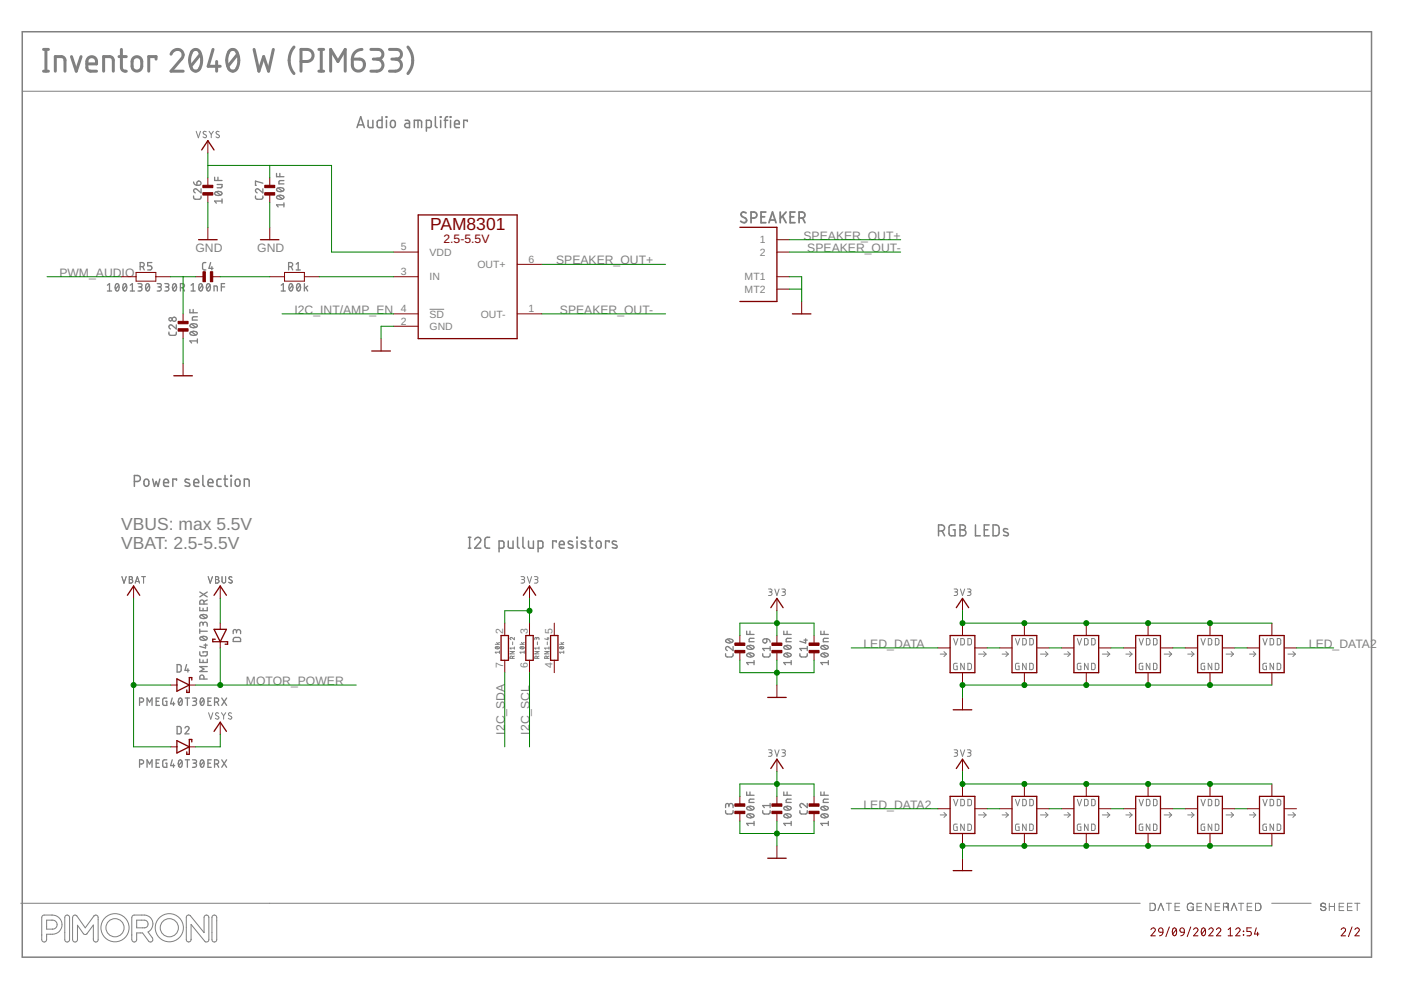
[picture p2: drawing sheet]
<svg xmlns="http://www.w3.org/2000/svg" width="297mm" height="210mm" viewBox="0 0 297 210" stroke-linecap="round" stroke-linejoin="round" font-family="sans-serif">
<defs><g id="words">
<text font-size="3.7" fill="#800000" x="91.2" y="48.7">PAM8301</text>
<g font-size="3.7" fill="#808080">
<text x="25.7" y="112.5">VBUS: max 5.5V</text>
<text x="25.7" y="116.4">VBAT: 2.5-5.5V</text>
</g>
<g font-size="2.6" fill="#808080">
<text x="41.4" y="53.4">GND</text>
<text x="54.6" y="53.4">GND</text>
<text x="170.4" y="50.8">SPEAKER_OUT+</text>
<text x="171.2" y="53.4">SPEAKER_OUT-</text>
<text x="12.6" y="58.7">PWM_AUDIO</text>
<text x="117.9" y="56.1">SPEAKER_OUT+</text>
<text x="62.4" y="66.6">I2C_INT/AMP_EN</text>
<text x="118.7" y="66.6">SPEAKER_OUT-</text>
<text x="183.1" y="137.4">LED_DATA</text>
<text x="277.5" y="137.4">LED_DATA2</text>
<text x="52.2" y="145.2">MOTOR_POWER</text>
<text x="107" y="155.7" transform="rotate(-90 107 155.7)">I2C_SDA</text>
<text x="112.3" y="155.7" transform="rotate(-90 112.3 155.7)">I2C_SCL</text>
<text x="183.1" y="171.5">LED_DATA2</text>
</g>
<text font-size="2.6" fill="#800000" x="94" y="51.6">2.5-5.5V</text>
<g font-size="2.2" fill="#808080">
<text x="85" y="53.1">5</text>
<text x="161.1" y="51.6">1</text>
<text x="85" y="58.3">3</text>
<text x="91.1" y="54.2">VDD</text>
<text x="91.1" y="59.5">IN</text>
<text x="101.2" y="56.8">OUT+</text>
<text x="112.1" y="55.7">6</text>
<text x="157.9" y="59.5">MT1</text>
<text x="161.1" y="54.2">2</text>
<text x="157.9" y="62.1">MT2</text>
<text x="85" y="66.2">4</text>
<text x="85" y="68.8">2</text>
<text x="91.1" y="67.3">SD</text>
<text x="91.1" y="70">GND</text>
<text x="101.9" y="67.3">OUT-</text>
<text x="112.1" y="66.2">1</text>
<text x="106.7" y="134.4" transform="rotate(-90 106.7 134.4)">2</text>
<text x="111.9" y="134.4" transform="rotate(-90 111.9 134.4)">3</text>
<text x="117.1" y="134.4" transform="rotate(-90 117.1 134.4)">5</text>
<text x="106.7" y="141.6" transform="rotate(-90 106.7 141.6)">7</text>
<text x="111.9" y="141.6" transform="rotate(-90 111.9 141.6)">6</text>
<text x="117.1" y="141.6" transform="rotate(-90 117.1 141.6)">4</text>
</g>
</g></defs>
<g fill="none" stroke="#808080" stroke-width=".21">
<path d="M4.7 19.3h285.9M41.6 27.8l.5 1.4 .4-1.4M43.7 27.9h-.1a.31 .31 0 0 0-.5 .1 .31 .31 0 0 0 .1 .4l.4 .2a.33 .33 0 0 1 .1 .5 .33 .33 0 0 1-.5 0l-.2-.1M44.3 27.8l.5 .7M44.8 28.5v.7M45.2 27.8l-.4 .7M46.5 27.9a.35 .35 0 0 0-.5 0 .35 .35 0 0 0-.1 .4l.5 .3a.34 .34 0 0 1 0 .6 .34 .34 0 0 1-.5-.1l-.1-.1M91.1 65.6h3.1M25.8 122.3l.5 1.3 .5-1.3M27.4 122.3l.6 .1v.3l-.2 .2a.38 .38 0 0 1 .4 .4 .38 .38 0 0 1-.4 .3h-.4zM27.4 122.9h.4M28.7 123.6l.4-1.3 .5 1.3"/>
<path d="M28.8 123.3h.7M30.1 122.3h.7M30.4 122.3v1.3M44.1 122.3l.5 1.3 .4-1.3M45.7 122.3l.6 .1 .1 .2-.3 .3a.38 .38 0 0 1 .4 .4 .38 .38 0 0 1-.4 .3h-.4zM45.7 122.9h.4M47.1 122.3v1a.38 .38 0 0 0 .4 .3 .38 .38 0 0 0 .3-.3v-1M49.2 122.4l-.5-.1-.2 .3 .6 .5a.35 .35 0 0 1 0 .5 .35 .35 0 0 1-.5-.1l-.1-.1M105 136.6h.9M105 137.2a.47 .47 0 0 1 .5-.1 .47 .47 0 0 1 .4 .4 .48 .48 0 0 1-.5 .1 .48 .48 0 0 1-.4-.4zM105.2 137.1l.5 .4M105.3 136.2l.3 .4"/>
<path d="M105.9 138.3h-.9l.2 .2M105.9 138v.5M105.9 136.2l-.4 .2M108.1 138.1h1l-1 .5h1M108.6 139.6v-.4l-.4-.1-.1 .5h1M108.7 136.1v.6M109.1 135.1v.5l-.6-.4a.24 .24 0 0 0-.3 .1 .24 .24 0 0 0 .2 .3M109.1 139.1l-.5 .2M109.1 137.4h-1l.3 .2M109.1 137.2v.4M110.3 136.6h.8M110.3 137.2a.48 .48 0 0 1 .5-.1 .48 .48 0 0 1 .3 .4 .48 .48 0 0 1-.5 .1 .48 .48 0 0 1-.3-.4z"/>
<path d="M110.4 137.1l.5 .4M110.5 122.3h.4l.3 .2-.1 .3-.5 .1M110.6 136.2l.2 .4M110.8 122.9a.38 .38 0 0 1 .4 .4 .38 .38 0 0 1-.4 .3h-.3M111.1 138.3h-.8l.1 .2M111.1 138v.5M111.1 136.2l-.4 .2M111.8 122.3l.5 1.3 .4-1.3M113.3 122.3h.6l.1 .2-.1 .3-.4 .1M113.4 138.1h.9l-.9 .5h.9M113.7 122.9a.38 .38 0 0 1 .4 .4 .38 .38 0 0 1-.4 .3h-.4M113.8 135.4l.1-.2h.3l.1 .4"/>
<path d="M113.8 135.6v-.3l-.3-.1-.1 .4M113.9 139.6l-.1-.5-.4 .1v.4h.9M113.9 136.1v.6M114.3 137.4h-.9l.2 .2M114.3 139.1l-.4 .2M114.3 137.2v.4M115.5 138.1h.9l-.9 .5h.9M116 139.6v-.4l-.4-.1-.1 .5h.9M116 135.3h.4M116 136.1v.6M116.2 135.1v.5l-.7-.2M116.4 137.4h-.9l.2 .2"/>
<path d="M116.4 139.1l-.4 .2M116.4 137.2v.4M118.6 136.6h.9M118.7 137.2a.48 .48 0 0 1 .5-.1 .48 .48 0 0 1 .3 .4 .47 .47 0 0 1-.5 .1 .47 .47 0 0 1-.3-.4zM118.8 137.1l.5 .4M118.9 136.2l.3 .4M119.5 138.3h-.9l.2 .2M119.5 138v.5M119.5 136.2l-.4 .2M162.9 124.9h.5l.3 .2-.2 .4h-.4M163.3 125.5a.38 .38 0 0 1 .4 .4 .38 .38 0 0 1-.4 .4h-.4M164.3 124.9l.4 1.4 .5-1.4"/>
<path d="M165.8 124.9h.4l.3 .2-.2 .4h-.4M166.1 125.5a.38 .38 0 0 1 .4 .4 .38 .38 0 0 1-.4 .4h-.3M199.3 138.7h1.4M200.1 138.2l.6 .5M200.7 138.7l-.6 .5M202.2 135.4l.4 1.3 .5-1.3M202.3 124.9h.4l.3 .2-.1 .4h-.5M202.7 125.5a.38 .38 0 0 1 .3 .4 .38 .38 0 0 1-.3 .4h-.4M203.6 124.9l.5 1.4 .4-1.4M203.7 135.4h.5l.2 .2v.9l-.2 .2h-.5zM205.1 124.9h.5l.3 .2-.2 .4h-.4M205.2 135.4h.5l.3 .2v.9l-.3 .2h-.5z"/>
<path d="M205.5 125.5a.38 .38 0 0 1 .4 .4 .38 .38 0 0 1-.4 .4h-.4M207.5 138.7h1.6M208.5 138.2l.6 .5M209.1 138.7l-.6 .5M212.5 138.7h1.3M213.3 138.2l.5 .5M213.8 138.7l-.5 .5M215.3 135.4l.5 1.3 .4-1.3M216.8 135.4h.6l.2 .2v.8l-.2 .3h-.6zM218.3 135.4h.6l.2 .2v.8l-.2 .3h-.6zM220.6 138.7h1.6M221.7 138.2l.5 .5"/>
<path d="M222.2 138.7l-.5 .5M225.6 138.7h1.3M226.4 138.2l.5 .5M226.9 138.7l-.5 .5M228.4 135.4l.5 1.3 .4-1.3M229.9 135.4h.6l.2 .2v.9l-.2 .2h-.6zM231.5 135.4h.5l.2 .2v.9l-.2 .2h-.5zM233.7 138.7h1.6M234.8 138.2l.5 .5M235.3 138.7l-.5 .5M238.7 138.7h1.3M239.5 138.2l.5 .5"/>
<path d="M240 138.7l-.5 .5M241.5 135.4l.5 1.3 .4-1.3M243.1 135.4h.5l.2 .2v.8l-.2 .3h-.5zM244.6 135.4h.5l.2 .2v.9l-.2 .2h-.5zM246.8 138.7h1.6M247.9 138.2l.5 .5M248.4 138.7l-.5 .5M251.8 138.7h1.3M252.6 138.2l.5 .5M253.1 138.7l-.5 .5M254.6 135.4l.5 1.3 .4-1.3M256.2 135.4h.5l.2 .2v.9l-.2 .2h-.5z"/>
<path d="M257.7 135.4h.5l.2 .2v.8l-.2 .3h-.5zM259.9 138.7h1.6M261 138.2l.5 .5M261.5 138.7l-.5 .5M264.9 138.7h1.3M265.7 138.2l.5 .5M266.2 138.7l-.5 .5M267.8 135.4l.4 1.3 .5-1.3M269.3 135.4h.5l.2 .2v.9l-.2 .2h-.5zM270.8 135.4h.5l.2 .2v.9l-.2 .2h-.5zM273.1 138.7h1.5M274.1 138.2l.5 .5"/>
<path d="M274.6 138.7l-.5 .5M44.2 151.1l.5 1.4 .4-1.4M46.4 151.2a.34 .34 0 0 0-.6 0 .34 .34 0 0 0 0 .5l.5 .2a.38 .38 0 0 1-.1 .6 .38 .38 0 0 1-.5-.2M46.9 151.1l.5 .7M47.4 151.8v.7M47.9 151.1l-.5 .7M49.1 151.2a.34 .34 0 0 0-.5 0 .34 .34 0 0 0 0 .5l.4 .2a.37 .37 0 0 1 0 .6 .37 .37 0 0 1-.6-.2M162.9 159h.5l.3 .2-.2 .4h-.4M163.3 159.6a.38 .38 0 0 1 .4 .4 .38 .38 0 0 1-.4 .4h-.4M164.3 159l.4 1.4 .5-1.4M165.8 159h.4l.3 .2-.2 .4h-.4M166.1 159.6a.38 .38 0 0 1 .4 .4 .38 .38 0 0 1-.4 .4h-.3"/>
<path d="M202.3 159h.4l.3 .2-.1 .4h-.5M202.7 159.6a.38 .38 0 0 1 .3 .4 .38 .38 0 0 1-.3 .4h-.4M202.9 140.6l-.7 .2v.9l.2 .3h.5v-.8h-.2M203.6 159l.5 1.4 .4-1.4M204.4 140.6v1.4l-.7-1.4v1.4M205.1 159h.5l.3 .2-.2 .4h-.4M205.2 140.6l.5 .1 .2 .2 .1 .7-.3 .4h-.5zM205.5 159.6a.38 .38 0 0 1 .4 .4 .38 .38 0 0 1-.4 .4h-.4M216.1 140.6l-.8 .2v.9l.2 .3h.6v-.8h-.3M217.6 140.6v1.4l-.8-1.4v1.4M218.3 140.6l.5 .1 .3 .2v.9l-.3 .2h-.5zM229.2 140.6l-.7 .2-.1 .9 .2 .3h.6v-.8h-.2"/>
<path d="M230.7 140.6v1.4l-.8-1.4v1.4M231.4 140.6l.6 .1 .2 .2v.7l-.2 .4h-.6zM242.3 140.6l-.7 .2-.1 .9 .2 .3h.6v-.8h-.2M243.8 140.6v1.4l-.8-1.4v1.4M244.6 140.6l.5 .1 .2 .2v.9l-.2 .2h-.5zM255.4 140.6l-.7 .2v.9l.1 .3h.6v-.8h-.2M256.9 140.6v1.4l-.7-1.4v1.4M257.7 140.6l.5 .1 .2 .2v.9l-.2 .2h-.5zM268.5 140.6l-.7 .2v.9l.1 .3h.6v-.8h-.2M270 140.6v1.4l-.7-1.4v1.4M270.8 140.6l.5 .1 .2 .2v.7l-.2 .4h-.5zM199.3 172.8h1.4"/>
<path d="M200.1 172.3l.6 .5M200.7 172.8l-.6 .5M202.2 169.5l.4 1.3 .5-1.3M202.9 174.7l-.7 .2v.9l.2 .3h.5v-.8h-.2M203.7 169.5h.5l.2 .2v.9l-.2 .2h-.5zM204.4 174.7v1.4l-.7-1.4v1.4M205.2 169.5h.5l.3 .2v.9l-.3 .2h-.5zM205.2 174.7l.5 .1 .2 .2 .1 .7-.3 .4h-.5zM207.5 172.8h1.6M208.5 172.3l.6 .5M209.1 172.8l-.6 .5M212.5 172.8h1.3"/>
<path d="M213.3 172.3l.5 .5M213.8 172.8l-.5 .5M215.3 169.5l.5 1.3 .4-1.3M216.1 174.7l-.8 .2v.9l.2 .3h.6v-.8h-.3M216.8 169.5h.6l.2 .2v.8l-.2 .3h-.6zM217.6 174.7v1.4l-.8-1.4v1.4M218.3 174.7l.5 .1 .3 .2v.9l-.3 .2h-.5zM218.3 169.5h.6l.2 .2v.8l-.2 .3h-.6zM220.6 172.8h1.6M221.7 172.3l.5 .5M222.2 172.8l-.5 .5M225.6 172.8h1.3"/>
<path d="M226.4 172.3l.5 .5M226.9 172.8l-.5 .5M228.4 169.5l.5 1.3 .4-1.3M229.2 174.7l-.7 .2-.1 .9 .2 .3h.6v-.8h-.2M229.9 169.5h.6l.2 .2v.9l-.2 .2h-.6zM230.7 174.7v1.4l-.8-1.4v1.4M231.4 174.7l.6 .1 .2 .2v.7l-.2 .4h-.6zM231.5 169.5h.5l.2 .2v.9l-.2 .2h-.5zM233.7 172.8h1.6M234.8 172.3l.5 .5M235.3 172.8l-.5 .5M238.7 172.8h1.3"/>
<path d="M239.5 172.3l.5 .5M240 172.8l-.5 .5M241.5 169.5l.5 1.3 .4-1.3M242.3 174.7l-.7 .2-.1 .9 .2 .3h.6v-.8h-.2M243.1 169.5h.5l.2 .2v.8l-.2 .3h-.5zM243.8 174.7v1.4l-.8-1.4v1.4M244.6 169.5h.5l.2 .2v.9l-.2 .2h-.5zM244.6 174.7l.5 .1 .2 .2v.9l-.2 .2h-.5zM246.8 172.8h1.6M247.9 172.3l.5 .5M248.4 172.8l-.5 .5M251.8 172.8h1.3"/>
<path d="M252.6 172.3l.5 .5M253.1 172.8l-.5 .5M254.6 169.5l.5 1.3 .4-1.3M255.4 174.7l-.7 .2v.9l.1 .3h.6v-.8h-.2M256.2 169.5h.5l.2 .2v.9l-.2 .2h-.5zM256.9 174.7v1.4l-.7-1.4v1.4M257.7 174.7l.5 .1 .2 .2v.9l-.2 .2h-.5zM257.7 169.5h.5l.2 .2v.8l-.2 .3h-.5zM259.9 172.8h1.6M261 172.3l.5 .5M261.5 172.8l-.5 .5M264.9 172.8h1.3"/>
<path d="M265.7 172.3l.5 .5M266.2 172.8l-.5 .5M267.8 169.5l.4 1.3 .5-1.3M268.5 174.7l-.7 .2v.9l.1 .3h.6v-.8h-.2M269.3 169.5h.5l.2 .2v.9l-.2 .2h-.5zM270 174.7v1.4l-.7-1.4v1.4M270.8 174.7l.5 .1 .2 .2v.7l-.2 .4h-.5zM270.8 169.5h.5l.2 .2v.9l-.2 .2h-.5zM273.1 172.8h1.5M274.1 172.3l.5 .5M274.6 172.8l-.5 .5M4.4 191.5h237.3"/>
<path d="M9 194.2l.4-.2a4.4 4.4 0 0 1 2.7 .3 2.02 2.02 0 0 1 1 2.3 2.02 2.02 0 0 1-1.9 1.5h-1.3v1.1a.52 .52 0 0 1-.6 .5 .52 .52 0 0 1-.5-.5zM9.9 195.1h1.3a.95 .95 0 0 1 .9 .9 .95 .95 0 0 1-.9 1h-1.3zM13.8 194.2a.51 .51 0 0 1 .6-.2 .51 .51 0 0 1 .4 .5v4.7a.51 .51 0 0 1-.6 .5 .51 .51 0 0 1-.5-.5zM15.5 194.2l.4-.2 .4 .2 1.8 2.5 1.8-2.5a.5 .5 0 0 1 .6-.2 .5 .5 0 0 1 .3 .5v4.7a.51 .51 0 0 1-.5 .5 .51 .51 0 0 1-.5-.5v-3.1l-1.4 1.9-.3 .1-.4-.1-1.3-1.8v3a.52 .52 0 0 1-.5 .5 .52 .52 0 0 1-.5-.5zM28 194.2l.5-.2h2.1a1.91 1.91 0 0 1 1.8 1.5 1.91 1.91 0 0 1-1 2.1l.9 1.2a.53 .53 0 0 1 0 .8 .53 .53 0 0 1-.8 0l-1.3-1.8h-1.2v1.4a.52 .52 0 0 1-.6 .5 .52 .52 0 0 1-.5-.5zM29 195.1h1.6a.82 .82 0 0 1 .8 .8 .82 .82 0 0 1-.8 .8h-1.6zM39.6 194.2l.4-.2 .3 .1 3 3.6v-3.2a.51 .51 0 0 1 .5-.5 .51 .51 0 0 1 .5 .5v4.7l-.1 .4-.4 .1-.3-.1-3-3.6v3.2a.51 .51 0 0 1-.5 .5 .51 .51 0 0 1-.5-.5zM45 194.2a.51 .51 0 0 1 .6-.2 .51 .51 0 0 1 .4 .5v4.7a.51 .51 0 0 1-.6 .5 .51 .51 0 0 1-.5-.5zM243.8 191.5h.8a.68 .68 0 0 1 .3 1l-.3 .5-.8 .1zM244.9 191.8v.1M245.5 193.1l.6-1.6 .6 1.6M247.3 191.5h1.1"/>
<path d="M247.8 191.5v1.6M249.1 192.3h.9M250.1 191.5h-1v1.6h1M252.5 192.3h.5v.8M252.6 191.5h.1M252.9 191.7l-.2-.2h-.5a.77 .77 0 0 0-.4 1 .77 .77 0 0 0 1.1 .4l.1-.5M252.9 191.7h.1M252.9 192.8h.1M253 191.7v.2M253.8 192.3h.9M254.8 191.5h-1v1.6h1M256.8 191.5v1.6l-1.2-1.6v1.6"/>
<path d="M257.6 192.3h1M258.6 191.5h-1v1.6h1M259.4 192.3h.9M260.2 192.3l.2 .2v.5M260.3 191.6l-.9-.1v1.6M260.3 191.6l.1 .4M260.3 191.6h.1M260.3 192.2l-.3 .1M260.4 192.4h.1M260.4 192.5v.1M260.4 192.1l-.1 .1M260.4 192.7h.1"/>
<path d="M260.4 193l.1 .1M260.4 193h.1M260.4 192v.1M260.4 192h.1M260.5 193h.1M261 193.1l.6-1.6 .7 1.6M262.6 191.5h1.1M263.1 191.5v1.6M264.4 192.3h.9M265.4 191.5h-1v1.6h1M266.2 191.5h.6l.4 .2 .1 .9-.3 .4-.8 .1zM267.2 192.8h.1"/>
<path d="M269.6 191.5h8.4M280 192.7h.1M280.1 191.8h.1M280.1 192v.1M280.1 192.1l.1 .1M280.2 193h.1M280.2 192.2h.1M280.2 192.2l.7 .1M280.2 191.6h.1M280.3 192.2h.1M280.5 192.2v.1M280.7 191.5a.43 .43 0 0 0-.5 .1 .43 .43 0 0 0-.1 .5"/>
<path d="M280.7 191.5h.1M280.7 192.3h.1M280.7 191.5l.3 .3M280.8 192.3h.1M280.9 192.3l.1 .1M281 191.7h.1M281 192.9l-.1 .1M281 192.4l.1 .1M281.1 192.5a.54 .54 0 0 1-.5 .6 .54 .54 0 0 1-.6-.5M281.1 192.8h-.1M281.1 192.5v.1M281.1 192.6v.1"/>
<path d="M281.8 191.5v1.6M281.8 192.2h1.1M282.9 191.5v1.6M283.9 192.3h.9M284.9 191.5h-1v1.6h1M285.7 192.3h.9M286.7 191.5h-1v1.6h1M287.2 191.5h1.1M287.8 191.5v1.6"/>
<circle cx="24.4" cy="196.7" r="2.98"/>
<circle cx="24.4" cy="196.7" r="1.93"/>
<circle cx="35.9" cy="196.7" r="2.98"/>
<circle cx="35.9" cy="196.7" r="1.93"/>
</g>
<g fill="none" stroke="#808080" stroke-width=".32">
<path d="M4.7 6.7h286.1v196.2h-286.1zM75.7 27.1l.8-2.4 .7 2.4M75.9 26.5h1.1M78 25.5l.1 1.3 .3 .3h.7v-1.6M81 24.7v2.4l-.8-.1-.2-.3v-1l.3-.2h.7M81.9 24.7l.1 .2zM81.9 25.5v1.6M82.9 25.7l.3-.2 .3 .1a.9 .9 0 0 1-.1 1.5l-.4-.1-.2-.3zM85.9 25.5h.7l.2 .4v1.2h-.5a.44 .44 0 0 1-.5-.5 .44 .44 0 0 1 .5-.4h.5M87.8 27.1v-1.6l1.5 .1 .1 1.5M88.6 25.5v1.6M90.4 27.1l.8-.1 .2-.2v-1.1l-.2-.2h-.8v2.3"/>
<path d="M92.3 24.7v2l.4 .4M93.4 24.7l.1 .2zM93.4 25.5v1.6M94.2 25.5h.7M94.9 24.7l-.5 .3v2.1M95.5 24.7l.1 .2zM95.5 25.5v1.6M96.4 26.3h1a.53 .53 0 0 0-.4-.8 .53 .53 0 0 0-.6 .5l.1 .9 .9 .2M99.1 25.8v-.3h-.8v1.6M28.5 102.1h.6a.63 .63 0 0 0 .7-.6 .63 .63 0 0 0-.7-.7h-.6v2.3M30.6 101.8l.5-.2a.86 .86 0 0 1 0 1.5l-.3-.1-.2-.2zM32.4 101.6l.3 1.5 .4-1 .4 1 .4-1.5"/>
<path d="M34.7 102.3h1a.54 .54 0 0 0-.3-.7 .54 .54 0 0 0-.7 .5l.1 .9 .9 .1M37.4 101.8v-.2h-.8v1.5M40.1 101.7l-.7-.1-.2 .4 1 .6v.4a.82 .82 0 0 1-1 0M41.1 102.3h1a.53 .53 0 0 0-.3-.7 .53 .53 0 0 0-.7 .5l.1 .9 .9 .1M43 100.8v2.1l.4 .2M44.1 102.3h1a.54 .54 0 0 0-.3-.7 .54 .54 0 0 0-.7 .5l.1 .9 .9 .1M46.9 101.6h-.7l-.2 .4 .1 1 .8 .1M47.5 101.6h.7M47.7 100.8v1.9l.1 .3 .4 .1M48.9 100.8l.2 .1zM49 101.6v1.5M50 101.8l.5-.2a.86 .86 0 0 1 0 1.5l-.4-.1-.2-.2z"/>
<path d="M51.8 103.1v-1.5l.9 .1 .1 1.4M99.3 116.2h.5M99.3 113.9h.5M99.6 113.9v2.3M100.6 114.4a.64 .64 0 0 1 1-.5 .64 .64 0 0 1 .1 1.1l-1.1 1.2h1.3M103.8 113.9l-.7 .1-.3 .4 .1 1.6 .3 .2h.6M105.8 116.2h.8l.2-.2v-.9l-.2-.4h-.8v2.3M107.8 114.7v1.3l.3 .2h.7v-1.5M109.7 113.9v2.1l.4 .2M110.9 113.9v1.9l.1 .3 .3 .1M112.1 114.7v1.1l.3 .4h.7v-1.5M114.1 116.2h.8l.2-.2v-1.1l-.2-.2h-.8v2.3"/>
<path d="M117.9 115v-.3h-.7v1.5M118.6 115.5h1a.54 .54 0 0 0-.3-.8 .54 .54 0 0 0-.7 .5l.1 .9 .9 .1M121.4 114.8l-.8-.1-.1 .4 .9 .6v.4l-.2 .1-.7-.1M122.3 113.9l.1 .1zM122.3 114.7v1.5M124.1 114.8l-.7-.1-.2 .4 1 .6v.4l-.3 .1-.7-.1M124.9 114.7h.8M125.2 113.9v2.1l.5 .2M126.6 114.9l.4-.2a.86 .86 0 0 1 0 1.5h-.3l-.2-.3zM129.2 115v-.3h-.8v1.5M130.7 114.8l-.6-.1-.3 .3 .1 .3 .9 .4v.4l-.3 .1-.7-.1M199 112.6h.6a.65 .65 0 0 0 .7-.7 .65 .65 0 0 0-.7-.6h-.6v2.3"/>
<path d="M199.7 112.6l.6 1M202.5 111.3h-1l-.2 .3-.1 1.5 .2 .4 1.1 .1v-1.3h-.4M203.5 111.3h.7a.52 .52 0 0 1 .5 .5 .52 .52 0 0 1-.5 .5 .63 .63 0 0 1 .6 .7 .63 .63 0 0 1-.6 .6h-.7zM203.5 112.3h.7M206.8 111.3v2.3h1M208.7 112.3h.7M209.7 111.3h-1v2.3h1M210.5 111.3h.9l.4 .4v1.3l-.1 .3-.3 .3h-.9zM213.7 112.2l-.8-.1-.2 .4 1 .6v.4l-.2 .1-.7-.1"/>
</g>
<g fill="none" stroke="#808080" stroke-width=".28">
<path d="M41 38.6l.3 .5 .4 .2M41.8 38.5a.46 .46 0 0 1 .8 .1 .46 .46 0 0 1-.4 .7h-.5zM45.5 37.6v.7h1.6M46 39.1h1.1l-.2 .7h-.9M46.2 37.6v.7M55.7 38.8l-1.5-.4v.9h.1M58.6 36.8v.7h1.6M58.7 40a.99 .99 0 0 1 1.5 .2 .94 .94 0 0 1-1.6 0zM59 39.9l.9 .7M59.3 36.8v.7M60.2 38.3h-.9l-.2 .3v.4h1.1M29.7 56.5h.4a.43 .43 0 0 0 .5-.4 .43 .43 0 0 0-.5-.4h-.4v1.5"/>
<path d="M30.2 56.5l.4 .7M32.2 55.7h-.9v.7h.5a.44 .44 0 0 1 .4 .4 .44 .44 0 0 1-.4 .4h-.5M41 41.6l.1 .5 .3 .1h1l.2-.6M42.6 40v.9l-.9-.7a.43 .43 0 0 0-.6 .1 .43 .43 0 0 0 .3 .6M43.6 55.7h-.4l-.3 .3 .1 1 .2 .2h.4M44.7 55.7l-.4 1.2h.9M44.9 56.5v.7M45.6 40.8a.97 .97 0 0 1 1.5 .2 .94 .94 0 0 1-1.6 0zM45.9 40.7l.8 .7M47.1 42.6h-1.6l.4 .5M47.1 42.2v.9M54.2 41.6v.4l.3 .2 1.1-.1 .1-.5"/>
<path d="M55.7 40v.9l-.8-.7a.43 .43 0 0 0-.7 .1 .43 .43 0 0 0 .3 .6M58.7 41.6a.97 .97 0 0 1 1.5 .2 .91 .91 0 0 1-1.6 0zM59 41.5l.9 .7M60.2 43.4h-1.6l.4 .5M60.2 43v.9M61.2 56.5h.4a.43 .43 0 0 0 .5-.4 .43 .43 0 0 0-.5-.4h-.4v1.5M61.7 56.5l.4 .7M62.8 57.2h.9M62.8 56l.4-.3v1.5M22.8 61.7h.9M22.8 60.5l.4-.4v1.6M24.6 60.2l.2-.1a.91 .91 0 0 1 0 1.6 .97 .97 0 0 1-.2-1.5z"/>
<path d="M25.2 60.5l-.7 .8M26.2 60.2l.3-.1a.94 .94 0 0 1 0 1.6 .99 .99 0 0 1-.3-1.5zM26.8 60.5l-.7 .8M27.6 61.7h.9M27.6 60.5l.5-.4v1.6M29.3 60.1h.5a.35 .35 0 0 1 .3 .4 .35 .35 0 0 1-.3 .3h-.4M29.7 60.8a.43 .43 0 0 1 .4 .5 .43 .43 0 0 1-.4 .4h-.4M31.1 60.2l.2-.1a.91 .91 0 0 1 0 1.6 .97 .97 0 0 1-.2-1.5zM31.6 60.5l-.7 .8M33.3 60.1h.6a.35 .35 0 0 1 .3 .4 .35 .35 0 0 1-.3 .3h-.4M33.8 60.8a.43 .43 0 0 1 .4 .5 .43 .43 0 0 1-.4 .4h-.5M34.9 60.1h.6a.35 .35 0 0 1 .3 .4 .35 .35 0 0 1-.3 .3h-.4"/>
<path d="M35.4 60.8a.43 .43 0 0 1 .4 .5 .43 .43 0 0 1-.4 .4h-.5M35.8 70.4v.5l.4 .2h1l.2-.2v-.5M36.8 60.2l.2-.1a.91 .91 0 0 1 0 1.6 .97 .97 0 0 1-.2-1.5zM37.3 60.5l-.7 .8M37.4 68.9v.8l-.9-.7a.43 .43 0 0 0-.7 .1 .43 .43 0 0 0 .4 .6M38.2 61h.5a.43 .43 0 0 0 .4-.4 .43 .43 0 0 0-.4-.5h-.5v1.6M38.8 61l.3 .7M40.3 65.6v.7h1.5M40.4 70.4a1.01 1.01 0 0 1 1.4 .3 .93 .93 0 0 1-1.5 0zM40.4 68.8a1.01 1.01 0 0 1 1.4 .3 .96 .96 0 0 1-1.5 0zM40.5 60.5l.5-.4v1.6M40.5 61.7h.9"/>
<path d="M40.6 70.3l.9 .7M40.6 68.7l.9 .7M41 65.6v.7M41.8 67.2h-.8l-.2 .2v.5h1M41.8 72.3h-1.5l.3 .4M41.8 71.9v.8M42.3 60.2l.3-.1a.91 .91 0 0 1 0 1.6 .97 .97 0 0 1-.3-1.5zM42.9 60.5l-.7 .8M43.9 60.2l.3-.1a.91 .91 0 0 1 0 1.6 .97 .97 0 0 1-.3-1.5zM44.5 60.5l-.7 .8M45.4 61.7v-1.1l.6 .1 .1 1M46.9 60.8h.7"/>
<path d="M47.6 60.1h-.7v1.6M59.6 61.7h.9M59.6 60.5l.5-.4v1.6M61.4 60.2l.3-.1a.91 .91 0 0 1 0 1.6 .97 .97 0 0 1-.3-1.5zM62 60.5l-.7 .8M63.1 60.2l.2-.1a.91 .91 0 0 1 0 1.6 .97 .97 0 0 1-.2-1.5zM63.6 60.5l-.7 .8M64.5 60.1v1.6M64.8 61l.4 .7M65.2 60.6l-.7 .6M42.4 138.2v.5l.2 .3 1 .1 .3-.2v-.7h-.8v.3M42.4 139.8v.7h1.5v-.7"/>
<path d="M42.4 128.8v.7h1.5v-.7M42.4 133.4v.9M42.4 133.8h1.5M42.4 125.5l1.5 1.1M42.5 135.1a1.01 1.01 0 0 1 1.4 .2 .93 .93 0 0 1-1.5 0zM42.5 130.5a1.03 1.03 0 0 1 1.4 .2 .96 .96 0 0 1-1.5 0zM42.7 135l.9 .7M42.7 130.4l.9 .7M43.1 132.3a.44 .44 0 0 1 .4-.4 .44 .44 0 0 1 .4 .4v.5M43.1 132.6v-.4a.35 .35 0 0 0-.4-.3 .35 .35 0 0 0-.3 .3v.6M43.1 129v.5M43.1 139.9v.6"/>
<path d="M43.2 128.1v-.5a.45 .45 0 0 0-.4-.4 .45 .45 0 0 0-.4 .4v.5h1.5M43.2 136.8h.7M43.6 136.5v.9l-1.2-.3M43.9 127.2l-.7 .4M43.9 125.5l-1.5 1.1M49.6 135.3l1.2-.1 .2 .2v.6h-1.6zM50.1 133.9a.43 .43 0 0 1 .5-.4 .43 .43 0 0 1 .4 .4v.4M50.1 134.2v-.4a.35 .35 0 0 0-.3-.3 .35 .35 0 0 0-.4 .3v.5M153.8 138.6l.1 .5 .3 .2 1.1-.1 .1-.6M153.9 135.7a1.01 1.01 0 0 1 1.5 .2 .93 .93 0 0 1-1.6 0zM154.2 135.5l.9 .7M155.4 137.1v.8l-.9-.7a.43 .43 0 0 0-.6 .1 .43 .43 0 0 0 .3 .6"/>
<path d="M158.3 133.8v.7h1.6M158.4 138.6a.97 .97 0 0 1 1.5 .3 .91 .91 0 0 1-1.6 0zM158.4 137a.99 .99 0 0 1 1.5 .3 .94 .94 0 0 1-1.6 0zM158.6 138.5l.9 .7M158.6 136.9l.9 .7M159 133.8v.7M159.9 135.3l-.9 .1-.2 .2v.5h1.1M161.7 138.6v.5l.4 .2h1l.2-.2v-.5M161.8 135.6l.8-.2v.6a.44 .44 0 0 1-.7 .3 .44 .44 0 0 1-.1-.7zM162.6 135.4l.4 .2 .3 .5M163.3 137.1v.8M163.3 137.5h-1.6l.4 .4"/>
<path d="M166.2 133.8v.7h1.5M166.3 138.6a.97 .97 0 0 1 1.4 .3 .91 .91 0 0 1-1.5 0zM166.3 137a.99 .99 0 0 1 1.4 .3 .94 .94 0 0 1-1.5 0zM166.5 138.5l.9 .7M166.5 136.9l.9 .7M166.9 133.8v.7M167.7 135.3l-.8 .1-.2 .2v.5h1M169.6 138.6v.5l.3 .2h1l.2-.2 .1-.5M170.5 135.7h.7M170.8 135.4v.9l-1.2-.3M171.2 137.5h-1.6l.3 .4M171.2 137.1v.8"/>
<path d="M174 133.8v.7h1.6M174.1 138.6a1.01 1.01 0 0 1 1.5 .3 .93 .93 0 0 1-1.6 0zM174.1 137a1.03 1.03 0 0 1 1.5 .3 .96 .96 0 0 1-1.6 0zM174.4 138.5l.9 .7M174.4 136.9l.9 .7M174.7 133.8v.7M175.6 135.3l-.9 .1-.1 .2v.5h1M29.6 148.9h.4a.43 .43 0 0 0 .5-.5 .43 .43 0 0 0-.5-.4h-.4v1.6M31.2 149.6v-1.6l.5 .9 .5-.9v1.6M33.1 148.7h.5M33.8 148h-.7v1.6h.7M35.4 148h-.7l-.2 .2v1l.2 .3 .7 .1v-.9h-.3"/>
<path d="M36.5 148l-.3 1.2h.8M36.8 148.9v.7M37.5 154l.7 .1 .2 .2v1l-.2 .3h-.7zM37.5 140.9h.7l.2 .3v1l-.2 .3h-.7zM38 148.1l.2-.1a.94 .94 0 0 1 0 1.6 .97 .97 0 0 1-.2-1.5zM38.6 148.3l-.7 .9M39.2 154.4a.43 .43 0 0 1 .6-.4 .43 .43 0 0 1 .2 .7l-.8 .9h.9M39.3 148h.9M39.6 140.9l-.4 1.2h.9M39.7 148v1.6M39.8 141.8v.7M40.8 148h.5a.35 .35 0 0 1 .4 .3 .35 .35 0 0 1-.4 .4h-.3"/>
<path d="M41.2 148.7a.43 .43 0 0 1 .5 .4 .43 .43 0 0 1-.5 .5h-.4M42.6 148.1l.2-.1a.91 .91 0 0 1 0 1.6 .97 .97 0 0 1-.2-1.5zM43.2 148.3l-.7 .9M43.2 144v-.4a.44 .44 0 0 0-.4-.5 .44 .44 0 0 0-.4 .5v.4h1.5M43.9 141.3h-1.5l.8 .6-.8 .5h1.5M44.1 148.7h.5M44.8 148h-.7v1.6h.7M45.5 148.9h.4a.43 .43 0 0 0 .5-.5 .43 .43 0 0 0-.5-.4h-.4v1.6M46 148.9l.4 .7M47 148l1 1.6M48 148l-1 1.6M159.9 140.5h-1.6l.3 .4"/>
<path d="M159.9 140.1v.8M167.7 140.5h-1.5l.3 .4M167.7 140.1v.8M175.6 140.5h-1.6l.4 .4M175.6 140.1v.8M29.6 162h.4a.44 .44 0 0 0 .5-.5 .44 .44 0 0 0-.5-.4h-.4v1.6M31.2 162.7v-1.6l.5 .9 .5-.9v1.6M33.1 161.8h.5M33.8 161.1h-.7v1.6h.7M35.4 161.1h-.5l-.4 .2v1l.2 .4h.7v-.9h-.3M36.5 161.1l-.3 1.2h.8M36.8 162v.7"/>
<path d="M38 161.2l.2-.1a.96 .96 0 0 1 0 1.6 1.01 1.01 0 0 1-.2-1.5zM38.6 161.5l-.7 .8M39.3 161.1h.9M39.7 161.1v1.6M40.8 161.1h.5a.36 .36 0 0 1 .4 .4 .36 .36 0 0 1-.4 .3h-.3M41.2 161.8a.43 .43 0 0 1 .5 .5 .43 .43 0 0 1-.5 .4h-.4M42.6 161.2l.2-.1a.93 .93 0 0 1 0 1.6 1.01 1.01 0 0 1-.2-1.5zM43.2 161.5l-.7 .8M44.1 161.8h.5M44.8 161.1h-.7v1.6h.7M45.5 162h.4a.44 .44 0 0 0 .5-.5 .44 .44 0 0 0-.5-.4h-.4v1.6M46 162l.4 .7"/>
<path d="M47 161.1l1 1.6M48 161.1l-1 1.6M153.8 171.9l.1 .5 .3 .2 1.1-.1 .1-.6M154.5 170.8a.44 .44 0 0 1 .5-.5 .44 .44 0 0 1 .4 .5v.4M154.5 171v-.3a.35 .35 0 0 0-.3-.4 .35 .35 0 0 0-.4 .4v.5M158.3 167.9v.7h1.6M158.4 172.7a.97 .97 0 0 1 1.5 .3 .91 .91 0 0 1-1.6 0zM158.4 171.1a.99 .99 0 0 1 1.5 .3 .94 .94 0 0 1-1.6 0zM158.6 172.6l.9 .7M158.6 171l.9 .7M159 167.9v.7M159.9 169.4l-.9 .1-.2 .2v.4h1.1"/>
<path d="M159.9 174.2v.8M159.9 174.6h-1.6l.3 .4M161.7 171.9v.5l.4 .2h1l.2-.2v-.5M163.3 170.3v.9M163.3 170.8h-1.6l.4 .4M166.2 167.9v.7h1.5M166.3 172.7a.97 .97 0 0 1 1.4 .3 .91 .91 0 0 1-1.5 0zM166.3 171.1a.99 .99 0 0 1 1.4 .3 .94 .94 0 0 1-1.5 0zM166.5 172.6l.9 .7M166.5 171l.9 .7M166.9 167.9v.7M167.7 169.4l-.8 .1-.2 .2v.4h1"/>
<path d="M167.7 174.2v.8M167.7 174.6h-1.5l.3 .4M169.6 171.9v.5l.3 .2h1l.2-.2 .1-.5M171.2 170.3v.9l-.9-.7a.43 .43 0 0 0-.7 .1 .43 .43 0 0 0 .3 .6M174 167.9v.7h1.6M174.1 172.7a1.01 1.01 0 0 1 1.5 .3 .93 .93 0 0 1-1.6 0zM174.1 171.1a1.03 1.03 0 0 1 1.5 .3 .96 .96 0 0 1-1.6 0zM174.4 172.6l.9 .7M174.4 171l.9 .7M174.7 167.9v.7M175.6 169.4l-.9 .1-.1 .2v.4h1M175.6 174.2v.8"/>
<path d="M175.6 174.6h-1.6l.4 .4"/>
<circle cx="36.2" cy="67.7" r=".35"/>
<circle cx="36.9" cy="67.7" r=".44"/>
</g>
<g fill="none" stroke="#808080" stroke-width=".38">
<path d="M158.2 45.1a.57 .57 0 0 0-.9 0 .57 .57 0 0 0 .1 .8l.7 .4a.57 .57 0 0 1 0 .8 .57 .57 0 0 1-.8 0l-.3-.2M159.2 46.2a1.05 1.05 0 0 0 1.2-.2l.1-.4-.1-.4a1.05 1.05 0 0 0-1.2-.2v2.2M161.4 46h.7M162.4 45h-1v2.2h1M163 47.2l.8-2.2 .7 2.2M163.2 46.7h1.1M165.4 45v2.2M165.9 45.8l.8 1.4M166.7 45l-1.3 1.3M167.5 46h.8M168.6 45h-1.1v2.2h1.1M169.4 46.2h.7a.64 .64 0 0 0 .6-.6 .64 .64 0 0 0-.6-.6h-.7v2.2"/>
<path d="M170.2 46.2l.5 1"/>
</g>
<g fill="none" stroke="#800000" stroke-width=".21">
<path d="M44.1 29.8v2.6M44.1 37.7v1.7M57.2 37.7v1.7M25.7 58.7h3.2M28.9 57.8h4.1v1.8h-4.1zM33 58.7h3.2M41.4 58.7h1.8M44.1 41.2v1.7M44.1 48.2v2.6M45 58.7h1.7M57.2 58.7h3.1M57.2 41.2v1.7"/>
<path d="M57.2 48.2v2.6M60.3 57.8h4.2v1.8h-4.2zM64.5 58.7h3.2M83.4 53.4h5.3M83.4 58.7h5.3M109.6 56h5.3M164.7 53.4h2.6M164.7 58.7h2.6M164.7 50.8h2.6M38.8 66.5v1.8M38.8 70.1v1.7M38.8 77v2.7"/>
<path d="M80.8 71.8v2.6M83.4 66.5h5.3M83.4 69.2h5.3M109.6 66.5h5.3M164.7 61.3h2.6M170 63.9v2.6M28.3 124.2v2.7M46.7 124.2v2.7M46.7 132.1v1.3M46.7 136.1v1.3M107 132.1v2.6M107 140v2.6"/>
<path d="M112.3 124.2v2.7M112.3 132.1v2.6M112.3 140v2.6M117.5 132.1v2.6M117.5 140v2.6M156.9 134.7v1.8M156.9 138.3v1.7M164.7 126.9v2.6M164.7 134.7v1.8M164.7 138.3v1.7M172.6 134.7v1.8M172.6 138.3v1.7"/>
<path d="M198.8 137.4h2.6M204.1 126.9v2.6M204.1 132.1v2.6M206.7 137.4h2.6M211.9 137.4h2.7M217.2 132.1v2.6M219.8 137.4h2.6M225.1 137.4h2.6M230.3 132.1v2.6M232.9 137.4h2.6M238.2 137.4h2.6M243.4 132.1v2.6"/>
<path d="M246 137.4h2.7M251.3 137.4h2.6M256.5 132.1v2.6M259.2 137.4h2.6M264.4 137.4h2.6M269.7 132.1v2.6M272.3 137.4h2.6M36.2 158.3h1.3M36.2 145.2h1.3M40.1 158.3h1.3M40.1 145.2h1.3M46.7 153.1v2.6"/>
<path d="M164.7 145.2v2.7M204.1 142.6v2.6M204.1 147.9v2.6M217.2 142.6v2.6M230.3 142.6v2.6M243.4 142.6v2.6M256.5 142.6v2.6M269.7 142.6v2.6M156.9 168.8v1.8M156.9 172.4v1.7M164.7 161v2.6M164.7 168.8v1.8"/>
<path d="M164.7 172.4v1.7M164.7 179.3v2.7M172.6 168.8v1.8M172.6 172.4v1.7M198.8 171.5h2.6M204.1 161v2.6M204.1 166.2v2.6M204.1 176.7v2.6M206.7 171.5h2.6M211.9 171.5h2.7M217.2 166.2v2.6M217.2 176.7v2.6"/>
<path d="M219.8 171.5h2.6M225.1 171.5h2.6M230.3 166.2v2.6M230.3 176.7v2.6M232.9 171.5h2.6M238.2 171.5h2.6M243.4 166.2v2.6M243.4 176.7v2.6M246 171.5h2.7M251.3 171.5h2.6M256.5 166.2v2.6M256.5 176.7v2.6"/>
<path d="M259.2 171.5h2.6M264.4 171.5h2.6M269.7 166.2v2.6M269.7 176.7v2.6M272.3 171.5h2.6M204.1 182v2.6M244 197.1a.46 .46 0 0 1 .7-.3 .46 .46 0 0 1 .1 .7l-.8 .9h1M245.8 196.9l.3-.2 .3 .2 .2 .8-.9-.2-.1-.3zM246.6 197.7l-.3 .6-.5 .1M247.9 196.5l-.7 2.1M248.8 196.8l.2-.1a1 1 0 0 1 0 1.7 1.07 1.07 0 0 1-.2-1.6zM249.4 197.1l-.8 .9"/>
<path d="M250.3 196.9l.3-.2 .4 .2 .1 .8-.8-.2-.1-.3zM251.1 197.7l-.1 .4-.7 .3M252.5 196.5l-.8 2.1M253.1 197.1a.46 .46 0 0 1 .6-.3 .46 .46 0 0 1 .2 .7l-.8 .9h.9M254.9 196.8l.2-.1a1 1 0 0 1 0 1.7 1.07 1.07 0 0 1-.2-1.6zM255.5 197.1l-.7 .9M256.3 197.1a.46 .46 0 0 1 .6-.3 .46 .46 0 0 1 .2 .7l-.8 .9h.9M257.9 197.1a.46 .46 0 0 1 .7-.3 .46 .46 0 0 1 .1 .7l-.8 .9h.9M260.4 198.4h.9M260.4 197.1l.5-.4v1.7M262 197.1a.46 .46 0 0 1 .7-.3 .46 .46 0 0 1 .1 .7l-.8 .9h.9M263.6 197.4l.1 .1z"/>
<path d="M263.6 198.2l.1 .1zM265.3 196.7h-.9v.8h.5a.47 .47 0 0 1 .4 .5 .47 .47 0 0 1-.4 .4h-.5M266.4 196.7l-.4 1.3h.9M266.6 197.7v.7M284.4 197.1a.46 .46 0 0 1 .6-.3 .46 .46 0 0 1 .2 .7l-.8 .9h.9M286.7 196.5l-.8 2.1M287.3 197.1a.46 .46 0 0 1 .6-.3 .46 .46 0 0 1 .2 .7l-.8 .9h.9"/>
</g>
<g fill="none" stroke="#800000" stroke-width=".28">
<path d="M42.8 31.8l1.3-2 1.3 2M42.1 50.8h3.9M55.2 50.8h3.9M88.7 45.6h20.9v26.2h-20.9zM156.9 48.2h7.8v15.7h-7.8M36.9 79.7h3.9M78.8 74.4h4M168 66.5h3.9M27 126.2l1.3-2 1.3 2M45.4 133.4h2.6l-1.3 2.7zM45.4 126.2l1.3-2 1.3 2M45.6 135.5h-.5v.6h3.2v.5h-.6"/>
<path d="M106.2 134.7h1.6v5.3h-1.6zM111 126.2l1.3-2 1.3 2M111.5 134.7h1.6v5.3h-1.6zM116.7 134.7h1.6v5.3h-1.6zM163.4 128.8l1.3-1.9 1.3 1.9M201.4 134.7h5.3v7.9h-5.3zM202.8 128.8l1.3-1.9 1.3 1.9M214.6 134.7h5.2v7.9h-5.2zM227.7 134.7h5.2v7.9h-5.2zM240.8 134.7h5.2v7.9h-5.2zM253.9 134.7h5.3v7.9h-5.3zM267 134.7h5.3v7.9h-5.3z"/>
<path d="M37.5 157l2.6 1.3-2.6 1.4zM37.5 143.9l2.6 1.3-2.6 1.4zM40.7 144.2v-.5h-.6v3.1h-.5v-.5M40.7 157.3v-.5h-.6v3.1h-.5v-.5M45.4 155.1l1.3-2 1.3 2M162.8 147.9h3.9M202.1 150.5h3.9M163.4 162.9l1.3-1.9 1.3 1.9M201.4 168.8h5.3v7.9h-5.3zM202.8 162.9l1.3-1.9 1.3 1.9M214.6 168.8h5.2v7.9h-5.2zM227.7 168.8h5.2v7.9h-5.2z"/>
<path d="M240.8 168.8h5.2v7.9h-5.2zM253.9 168.8h5.3v7.9h-5.3zM267 168.8h5.3v7.9h-5.3zM162.8 182h3.9M202.1 184.6h3.9"/>
</g>
<g fill="#800000" stroke="#800000" stroke-width=".21">
<path d="M163.7 136.3h2.1v.5h-2.1z"/>
<path d="M163.7 137.9h2.1v.5h-2.1z"/>
<path d="M171.5 136.3h2.2v.5h-2.2z"/>
<path d="M171.5 137.9h2.2v.5h-2.2z"/>
<path d="M155.8 136.3h2.1v.5h-2.1z"/>
<path d="M155.8 137.9h2.1v.5h-2.1z"/>
<path d="M163.7 170.4h2.1v.5h-2.1z"/>
<path d="M163.7 172h2.1v.5h-2.1z"/>
<path d="M171.5 170.4h2.2v.5h-2.2z"/>
<path d="M171.5 172h2.2v.5h-2.2z"/>
<path d="M155.8 170.4h2.1v.5h-2.1z"/>
<path d="M155.8 172h2.1v.5h-2.1z"/>
<path d="M44.6 57.6h.5v2.1h-.5z"/>
<path d="M43 57.6h.5v2.1h-.5z"/>
<path d="M43 39.3h2.1v.5h-2.1z"/>
<path d="M43 40.9h2.1v.5h-2.1z"/>
<path d="M56.1 39.3h2.2v.5h-2.2z"/>
<path d="M56.1 40.9h2.2v.5h-2.2z"/>
<path d="M37.8 68.1h2.1v.5h-2.1z"/>
<path d="M37.8 69.7h2.1v.5h-2.1z"/>
</g>
<g fill="none" stroke="#008000" stroke-width=".21">
<path d="M44.1 32.4v5.3M44.1 35.1h26.2v18.3h13.1M57.2 35.1v2.6M10 58.7h15.7M36.2 58.7h5.2M38.8 58.7v7.8M44.1 42.9v5.3M46.7 58.7h10.5M57.2 42.9v5.3M67.7 58.7h15.7M114.9 56h26.2M167.3 58.7h2.7v5.2"/>
<path d="M167.3 53.4h23.7M167.3 50.8h23.7M38.8 71.8v5.2M59.8 66.5h23.6M83.4 69.2h-2.6v2.6M114.9 66.5h26.2M167.3 61.3h2.7M28.3 126.9v31.4h7.9M46.7 126.9v5.2M46.7 137.4v7.8M112.3 126.9v5.2M112.3 129.5h-5.3v2.6"/>
<path d="M156.9 134.7v-2.6h15.7v2.6M156.9 140v2.6h15.7v-2.6M164.7 129.5v5.2M164.7 140v5.2M180.5 137.4h18.3M204.1 129.5v2.6h65.6M209.3 137.4h2.6M222.4 137.4h2.7M235.5 137.4h2.7M248.7 137.4h2.6M261.8 137.4h2.6M274.9 137.4h7.9"/>
<path d="M28.3 145.2h7.9M41.4 145.2h34.1M46.7 155.7v2.6h-5.3M107 142.6v15.7M112.3 142.6v15.7M269.7 145.2h-65.6v2.7M156.9 168.8v-2.6h15.7v2.6M156.9 174.1v2.6h15.7v-2.6M164.7 163.6v5.2M164.7 174.1v5.2M180.5 171.5h18.3M204.1 163.6v2.6h65.6"/>
<path d="M209.3 171.5h2.6M222.4 171.5h2.7M235.5 171.5h2.7M248.7 171.5h2.6M261.8 171.5h2.6M269.7 179.3h-65.6v2.7"/>
</g>
<g fill="#008000" stroke="#008000" stroke-width=".21">
<circle cx="204.1" cy="145.2" r=".53"/>
<circle cx="217.2" cy="145.2" r=".53"/>
<circle cx="256.5" cy="145.2" r=".53"/>
<circle cx="243.4" cy="145.2" r=".53"/>
<circle cx="230.3" cy="145.2" r=".53"/>
<circle cx="164.7" cy="142.6" r=".53"/>
<circle cx="204.1" cy="179.3" r=".53"/>
<circle cx="217.2" cy="179.3" r=".53"/>
<circle cx="256.5" cy="179.3" r=".53"/>
<circle cx="243.4" cy="179.3" r=".53"/>
<circle cx="230.3" cy="179.3" r=".53"/>
<circle cx="164.7" cy="176.7" r=".53"/>
<circle cx="164.7" cy="132.1" r=".53"/>
<circle cx="204.1" cy="132.1" r=".53"/>
<circle cx="217.2" cy="132.1" r=".53"/>
<circle cx="230.3" cy="132.1" r=".53"/>
<circle cx="243.4" cy="132.1" r=".53"/>
<circle cx="256.5" cy="132.1" r=".53"/>
<circle cx="164.7" cy="166.2" r=".53"/>
<circle cx="204.1" cy="166.2" r=".53"/>
<circle cx="217.2" cy="166.2" r=".53"/>
<circle cx="230.3" cy="166.2" r=".53"/>
<circle cx="243.4" cy="166.2" r=".53"/>
<circle cx="256.5" cy="166.2" r=".53"/>
<circle cx="112.3" cy="129.5" r=".53"/>
<circle cx="46.7" cy="145.2" r=".53"/>
<circle cx="28.3" cy="145.2" r=".53"/>
</g>
<g fill="none" stroke="#808080" stroke-width=".63">
<path d="M9.2 15.1h1.1M9.2 10.5h1.1M9.7 10.5v4.6M11.7 15.1v-3.1h1.3l.6 .3 .2 .5v2.3M15.2 12l1 3.1 1-3.1M18.4 13.5h2.1a1.08 1.08 0 0 0-.8-1.5 1.08 1.08 0 0 0-1.3 1v1.3l.2 .5 .6 .3h1.3M22 15.1v-3.1h1.2l.7 .3 .1 .5v2.3M25.2 12h1.6M25.7 10.5l.1 4.1 .3 .3 .7 .2M28.4 12.3a1.03 1.03 0 0 1 1.1-.2 1.03 1.03 0 0 1 .6 .9 1.77 1.77 0 0 1-.4 1.8 1.03 1.03 0 0 1-1.1 .2 1.03 1.03 0 0 1-.6-.9 1.77 1.77 0 0 1 .4-1.8zM33.1 12.5v-.5h-1.6v3.1M36.3 11.5a1.28 1.28 0 0 1 1.5-1 1.28 1.28 0 0 1 .9 1.6l-2.4 3h2.5"/>
<path d="M40.9 10.7a1.02 1.02 0 0 1 1.1-.1 1.02 1.02 0 0 1 .5 .9 3.3 3.3 0 0 1-.6 3.5 1.06 1.06 0 0 1-1.5-.9 3.5 3.5 0 0 1 .5-3.4zM42.5 11.5l-2.1 2.6M45.2 10.5l-1.1 3.6h2.6M45.9 13v2.1M48.7 10.7a1.04 1.04 0 0 1 1.1-.1 1.04 1.04 0 0 1 .6 .9 3.3 3.3 0 0 1-.6 3.5 1.07 1.07 0 0 1-1.5-.9 3.7 3.7 0 0 1 .4-3.4zM50.4 11.5l-2.1 2.6M53.9 10.5l1 4.6 1-3.1 1 3.1 1.1-4.6M62.3 10a4.3 4.3 0 0 0 0 5.6M63.8 13a2.55 2.55 0 0 0 2.2-.3 1.29 1.29 0 0 0 .3-1.4 1.29 1.29 0 0 0-1.2-.8h-1.3v4.6M67.6 15.1h1M67.6 10.5h1M68.1 10.5v4.6"/>
<path d="M70.1 15.1v-4.6l1.5 2.5 1.6-2.5v4.6M74.7 12.5h1.5a1.29 1.29 0 0 1 1.1 1.5 1.29 1.29 0 0 1-1.4 1.1 1.29 1.29 0 0 1-1.2-1.3zM76.8 10.5a2.02 2.02 0 0 0-2.1 2M78.6 10.5h1.6a1.03 1.03 0 0 1 1 1 1.03 1.03 0 0 1-1 1h-1.1M79.9 12.5a1.28 1.28 0 0 1 1.3 1.3 1.28 1.28 0 0 1-1.3 1.3h-1.3M82.6 10.5h1.5a1.03 1.03 0 0 1 1 1 1.03 1.03 0 0 1-1 1h-1M83.8 12.5a1.28 1.28 0 0 1 1.3 1.3 1.28 1.28 0 0 1-1.3 1.3h-1.2M86.5 10a4.4 4.4 0 0 1 0 5.6"/>
</g>
<use href="#words"/>
</svg>
